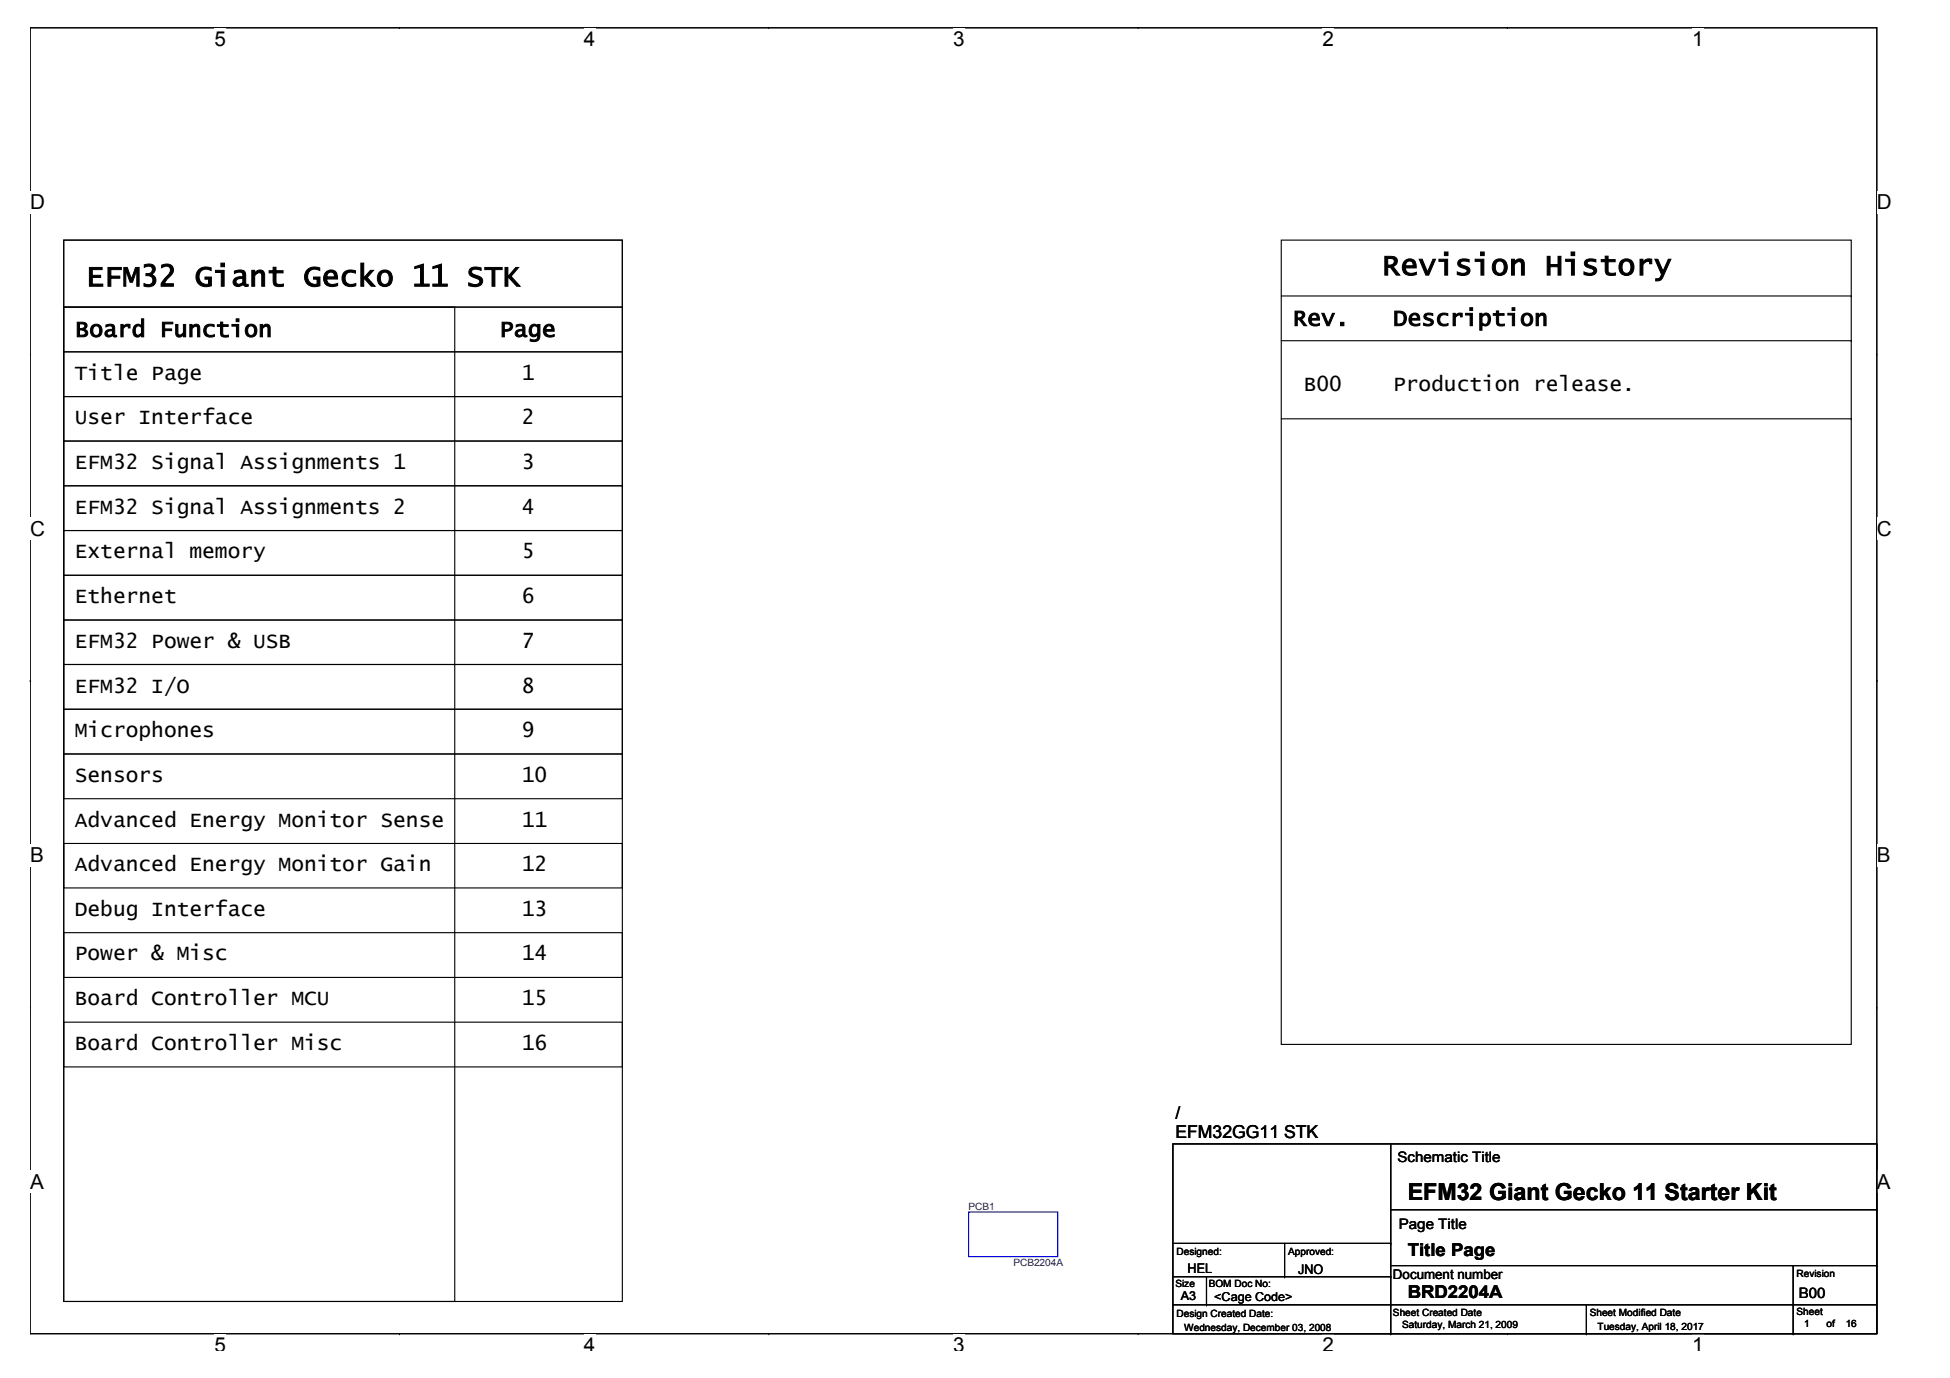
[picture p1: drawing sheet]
<svg xmlns="http://www.w3.org/2000/svg" width="297mm" height="210mm" viewBox="0 0 297 210" stroke-linecap="round" stroke-linejoin="round" font-family="sans-serif">
<defs><g id="words">
<g font-size="4.6">
<text x="210.5" y="41.9">Revision History</text>
<text x="13.1" y="43.6">EFM32 Giant Gecko 11 STK</text>
</g>
<g font-size="3.6">
<text x="11.4" y="51.3">Board Function</text>
<text x="76.1" y="51.3">Page</text>
<text x="196.9" y="49.6">Rev.</text>
<text x="212.2" y="49.6">Description</text>
<text x="214.4" y="182.8">EFM32 Giant Gecko 11 Starter Kit</text>
</g>
<g font-size="3.2">
<text x="11.4" y="57.8">Title Page</text>
<text x="79.5" y="57.8">1</text>
<text x="198.6" y="59.5">B00</text>
<text x="212.2" y="59.5">Production release.</text>
<text x="11.4" y="64.6">User Interface</text>
<text x="79.5" y="64.6">2</text>
<text x="11.4" y="71.5">EFM32 Signal Assignments 1</text>
<text x="79.5" y="71.5">3</text>
<text x="11.4" y="78.2">EFM32 Signal Assignments 2</text>
<text x="79.5" y="78.2">4</text>
<text x="11.4" y="85">External memory</text>
<text x="79.5" y="85">5</text>
<text x="11.4" y="91.9">Ethernet</text>
<text x="79.5" y="91.9">6</text>
<text x="11.4" y="98.7">EFM32 Power &amp; USB</text>
<text x="79.5" y="98.7">7</text>
<text x="11.4" y="105.5">EFM32 I/O</text>
<text x="79.5" y="105.5">8</text>
<text x="11.4" y="112.3">Microphones</text>
<text x="79.5" y="112.3">9</text>
<text x="11.4" y="119.1">Sensors</text>
<text x="79.5" y="119.1">10</text>
<text x="11.4" y="125.9">Advanced Energy Monitor Sense</text>
<text x="79.5" y="125.9">11</text>
<text x="11.4" y="132.7">Advanced Energy Monitor Gain</text>
<text x="79.5" y="132.7">12</text>
<text x="11.4" y="139.5">Debug Interface</text>
<text x="79.5" y="139.5">13</text>
<text x="11.4" y="146.3">Power &amp; Misc</text>
<text x="79.5" y="146.3">14</text>
<text x="11.4" y="153.1">Board Controller MCU</text>
<text x="79.5" y="153.1">15</text>
<text x="11.4" y="159.9">Board Controller Misc</text>
<text x="79.5" y="159.9">16</text>
</g>
<g font-size="3.1">
<text x="32.7" y="7">5</text>
<text x="89" y="7">4</text>
<text x="145.2" y="7">3</text>
<text x="201.5" y="7">2</text>
<text x="257.7" y="7">1</text>
<text x="4.6" y="31.9">D</text>
<text x="285.9" y="31.9">D</text>
<text x="4.6" y="81.6">C</text>
<text x="285.9" y="81.6">C</text>
<text x="4.6" y="131.3">B</text>
<text x="285.9" y="131.3">B</text>
<text x="4.6" y="181.1">A</text>
<text x="285.9" y="181.1">A</text>
<text x="32.7" y="206">5</text>
<text x="89" y="206">4</text>
<text x="145.2" y="206">3</text>
<text x="201.5" y="206">2</text>
<text x="257.7" y="206">1</text>
</g>
<g font-size="2.7">
<text x="179" y="173.3">EFM32GG11 STK</text>
<text x="179" y="170.4">/</text>
<text x="214.4" y="191.3">Title Page</text>
<text x="214.4" y="197.7">BRD2204A</text>
</g>
<g font-size="2.2">
<text x="212.9" y="177">Schematic Title</text>
<text x="213.1" y="187.2">Page Title</text>
<text x="274" y="197.7">B00</text>
</g>
<g font-size="2">
<text x="180.9" y="193.8">HEL</text>
<text x="197.8" y="194">JNO</text>
<text x="212.2" y="194.9">Document number</text>
</g>
<g font-size="1.9">
<text x="179.9" y="198.1">A3</text>
<text x="185" y="198.2">&lt;Cage Code&gt;</text>
</g>
<g font-size="1.5" fill="#000080">
<text x="147.5" y="184.3">PCB1</text>
<text x="154.4" y="192.8">PCB2204A</text>
</g>
<g font-size="1.5">
<text x="179.2" y="191.1">Designed:</text>
<text x="196.2" y="191.1">Approved:</text>
<text x="179" y="196">Size</text>
<text x="184.1" y="196">BOM Doc No:</text>
<text x="273.7" y="194.5">Revision</text>
<text x="179.2" y="200.7">Design Created Date:</text>
<text x="180.4" y="202.7">Wednesday, December 03, 2008</text>
<text x="212.2" y="200.5">Sheet Created Date</text>
<text x="213.6" y="202.4">Saturday, March 21, 2009</text>
<text x="242.2" y="200.5">Sheet Modified Date</text>
<text x="243.3" y="202.5">Tuesday, April 18, 2017</text>
<text x="273.7" y="200.3">Sheet</text>
<text x="274.8" y="202.2">1</text>
<text x="278.2" y="202.2">of</text>
<text x="281.1" y="202.2">16</text>
</g>
</g></defs>
<path d="M4.6 4.2h281.3v199h-281.3z" fill="none" stroke="#000" stroke-width=".17"/>
<g fill="#fff">
<path d="M32.7 4.2h1.7v3.5h-1.7z"/>
<path d="M32.7 203.2h1.7v2.5h-1.7z"/>
</g>
<path d="M60.8 4.2h.1M60.8 203.2h.1" fill="none" stroke="#000" stroke-width=".17"/>
<g fill="#fff">
<path d="M89 4.2h1.7v3.5h-1.7z"/>
<path d="M89 203.2h1.7v2.5h-1.7z"/>
</g>
<path d="M117.1 4.2h.1M117.1 203.2h.1" fill="none" stroke="#000" stroke-width=".17"/>
<g fill="#fff">
<path d="M145.2 4.2h1.8v3.5h-1.8z"/>
<path d="M145.2 203.2h1.8v2.5h-1.8z"/>
</g>
<path d="M173.4 4.2h.1M173.4 203.2h.1" fill="none" stroke="#000" stroke-width=".17"/>
<g fill="#fff">
<path d="M201.5 4.2h1.7v3.5h-1.7z"/>
<path d="M201.5 203.2h1.7v2.5h-1.7z"/>
</g>
<path d="M229.6 4.2h.1M229.6 203.2h.1" fill="none" stroke="#000" stroke-width=".17"/>
<g fill="#fff">
<path d="M257.7 4.2h1.8v3.5h-1.8z"/>
<path d="M257.7 203.2h1.8v2.5h-1.8z"/>
<path d="M4.6 29.1h2.2v3.5h-2.2z"/>
<path d="M285.9 29.1h2.2v3.5h-2.2z"/>
<path d="M4.6 78.8h2.2v3.5h-2.2z"/>
<path d="M285.9 78.8h2.2v3.5h-2.2z"/>
</g>
<path d="M4.6 53.9h.1M285.9 53.9h.1" fill="none" stroke="#000" stroke-width=".17"/>
<g fill="#fff">
<path d="M4.6 128.5h2.1v3.5h-2.1z"/>
<path d="M285.9 128.5h2.1v3.5h-2.1z"/>
</g>
<path d="M4.6 103.7h.1M285.9 103.7h.1" fill="none" stroke="#000" stroke-width=".17"/>
<path d="M4.6 103.7h.1M285.9 103.7h.1" fill="none" stroke="#000" stroke-width=".15"/>
<g fill="#fff">
<path d="M4.6 178.3h2.1v3.4h-2.1z"/>
<path d="M285.9 178.3h2.1v3.4h-2.1z"/>
</g>
<g fill="none" stroke="#000" stroke-width=".17">
<path d="M9.7 36.6h85.1v161.6h-85.1zM9.7 36.6h85.1v10.2h-85.1zM195.2 36.6h86.8v122.5h-86.8zM9.7 46.8h59.6v151.4h-59.6zM9.7 46.8h85.1v6.8h-85.1zM9.7 53.6h85.1v6.8h-85.1zM195.2 45.1h86.8M195.2 51.9h86.8M282 45.1h.1M282 51.9h.1M9.7 60.4h85.1v6.8h-85.1zM9.7 67.2h85.1v6.8h-85.1z"/>
<path d="M9.7 74h85.1v6.8h-85.1zM195.2 63.8h86.8M282 63.8h.1M9.7 80.8h85.1v6.8h-85.1zM9.7 87.6h85.1v6.8h-85.1zM9.7 94.4h85.1v6.8h-85.1zM9.7 101.2h85.1v6.8h-85.1zM9.7 108h85.1v6.8h-85.1zM9.7 114.8h85.1v6.9h-85.1zM9.7 128.5h85.1v6.8h-85.1zM4.6 153.4h.1M9.7 142.1h85.1v6.8h-85.1z"/>
<path d="M9.7 155.7h85.1v6.8h-85.1zM285.9 153.4h.1M178.7 174.2h107.2v29h-107.2zM211.9 174.2v29M178.7 198.8h.1M178.7 198.8h107.2M178.7 194.5h33.2M178.7 189.4h33.2M183.8 198.8h.1M183.8 194.5v4.3M195.7 194.5h.1M195.7 189.4v5.1"/>
<path d="M211.9 198.8h.1M211.9 194.5h.1M211.9 189.4h.1M211.9 184.3h74M211.9 192.8h74M241.7 198.8v4.4M273.1 198.8h.1M273.1 192.8v10.4M285.9 184.3h.1M285.9 192.8h.1M211.9 203.2h.1M241.7 203.2h.1"/>
<path d="M273.1 203.2h.1"/>
</g>
<path d="M147.5 184.6h13.6v6.8h-13.6z" fill="none" stroke="#00f" stroke-width=".17"/>
<use href="#words"/>
</svg>
